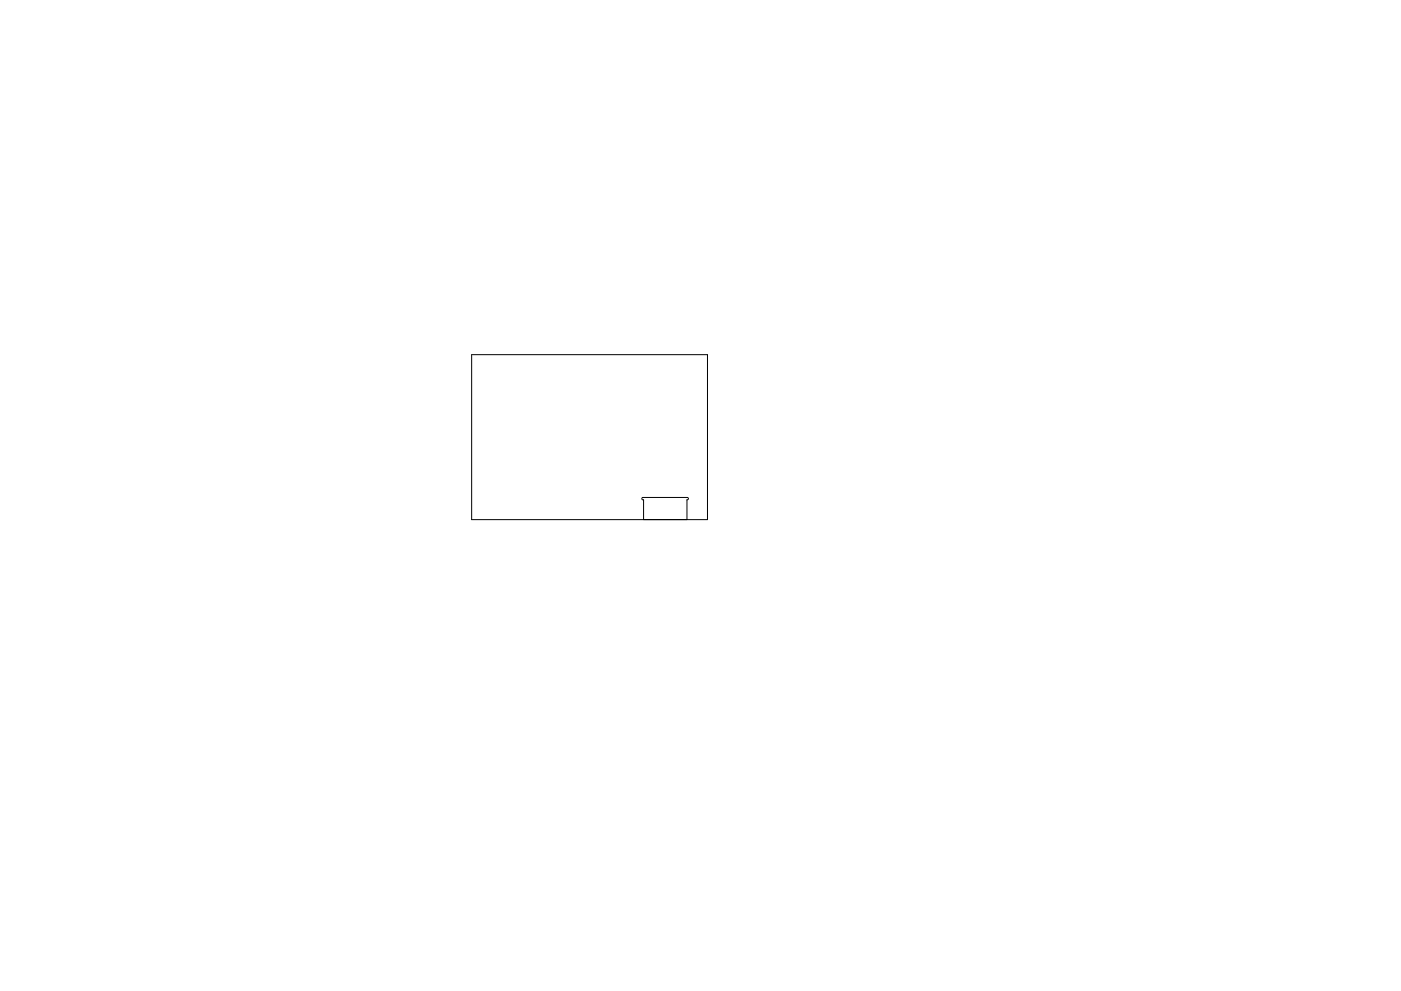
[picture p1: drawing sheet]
<svg xmlns="http://www.w3.org/2000/svg" width="297mm" height="210mm" viewBox="0 0 297 210" stroke-linecap="round" stroke-linejoin="round" font-family="sans-serif">
<path d="M100 75.2h50v35h-50zM136.5 110.2v-4.2h-.3l-.1-.2 .1-.3 9.6 .1 .2 .2-.4 .2v4.2" fill="none" stroke="#000" stroke-width=".21"/>
</svg>
